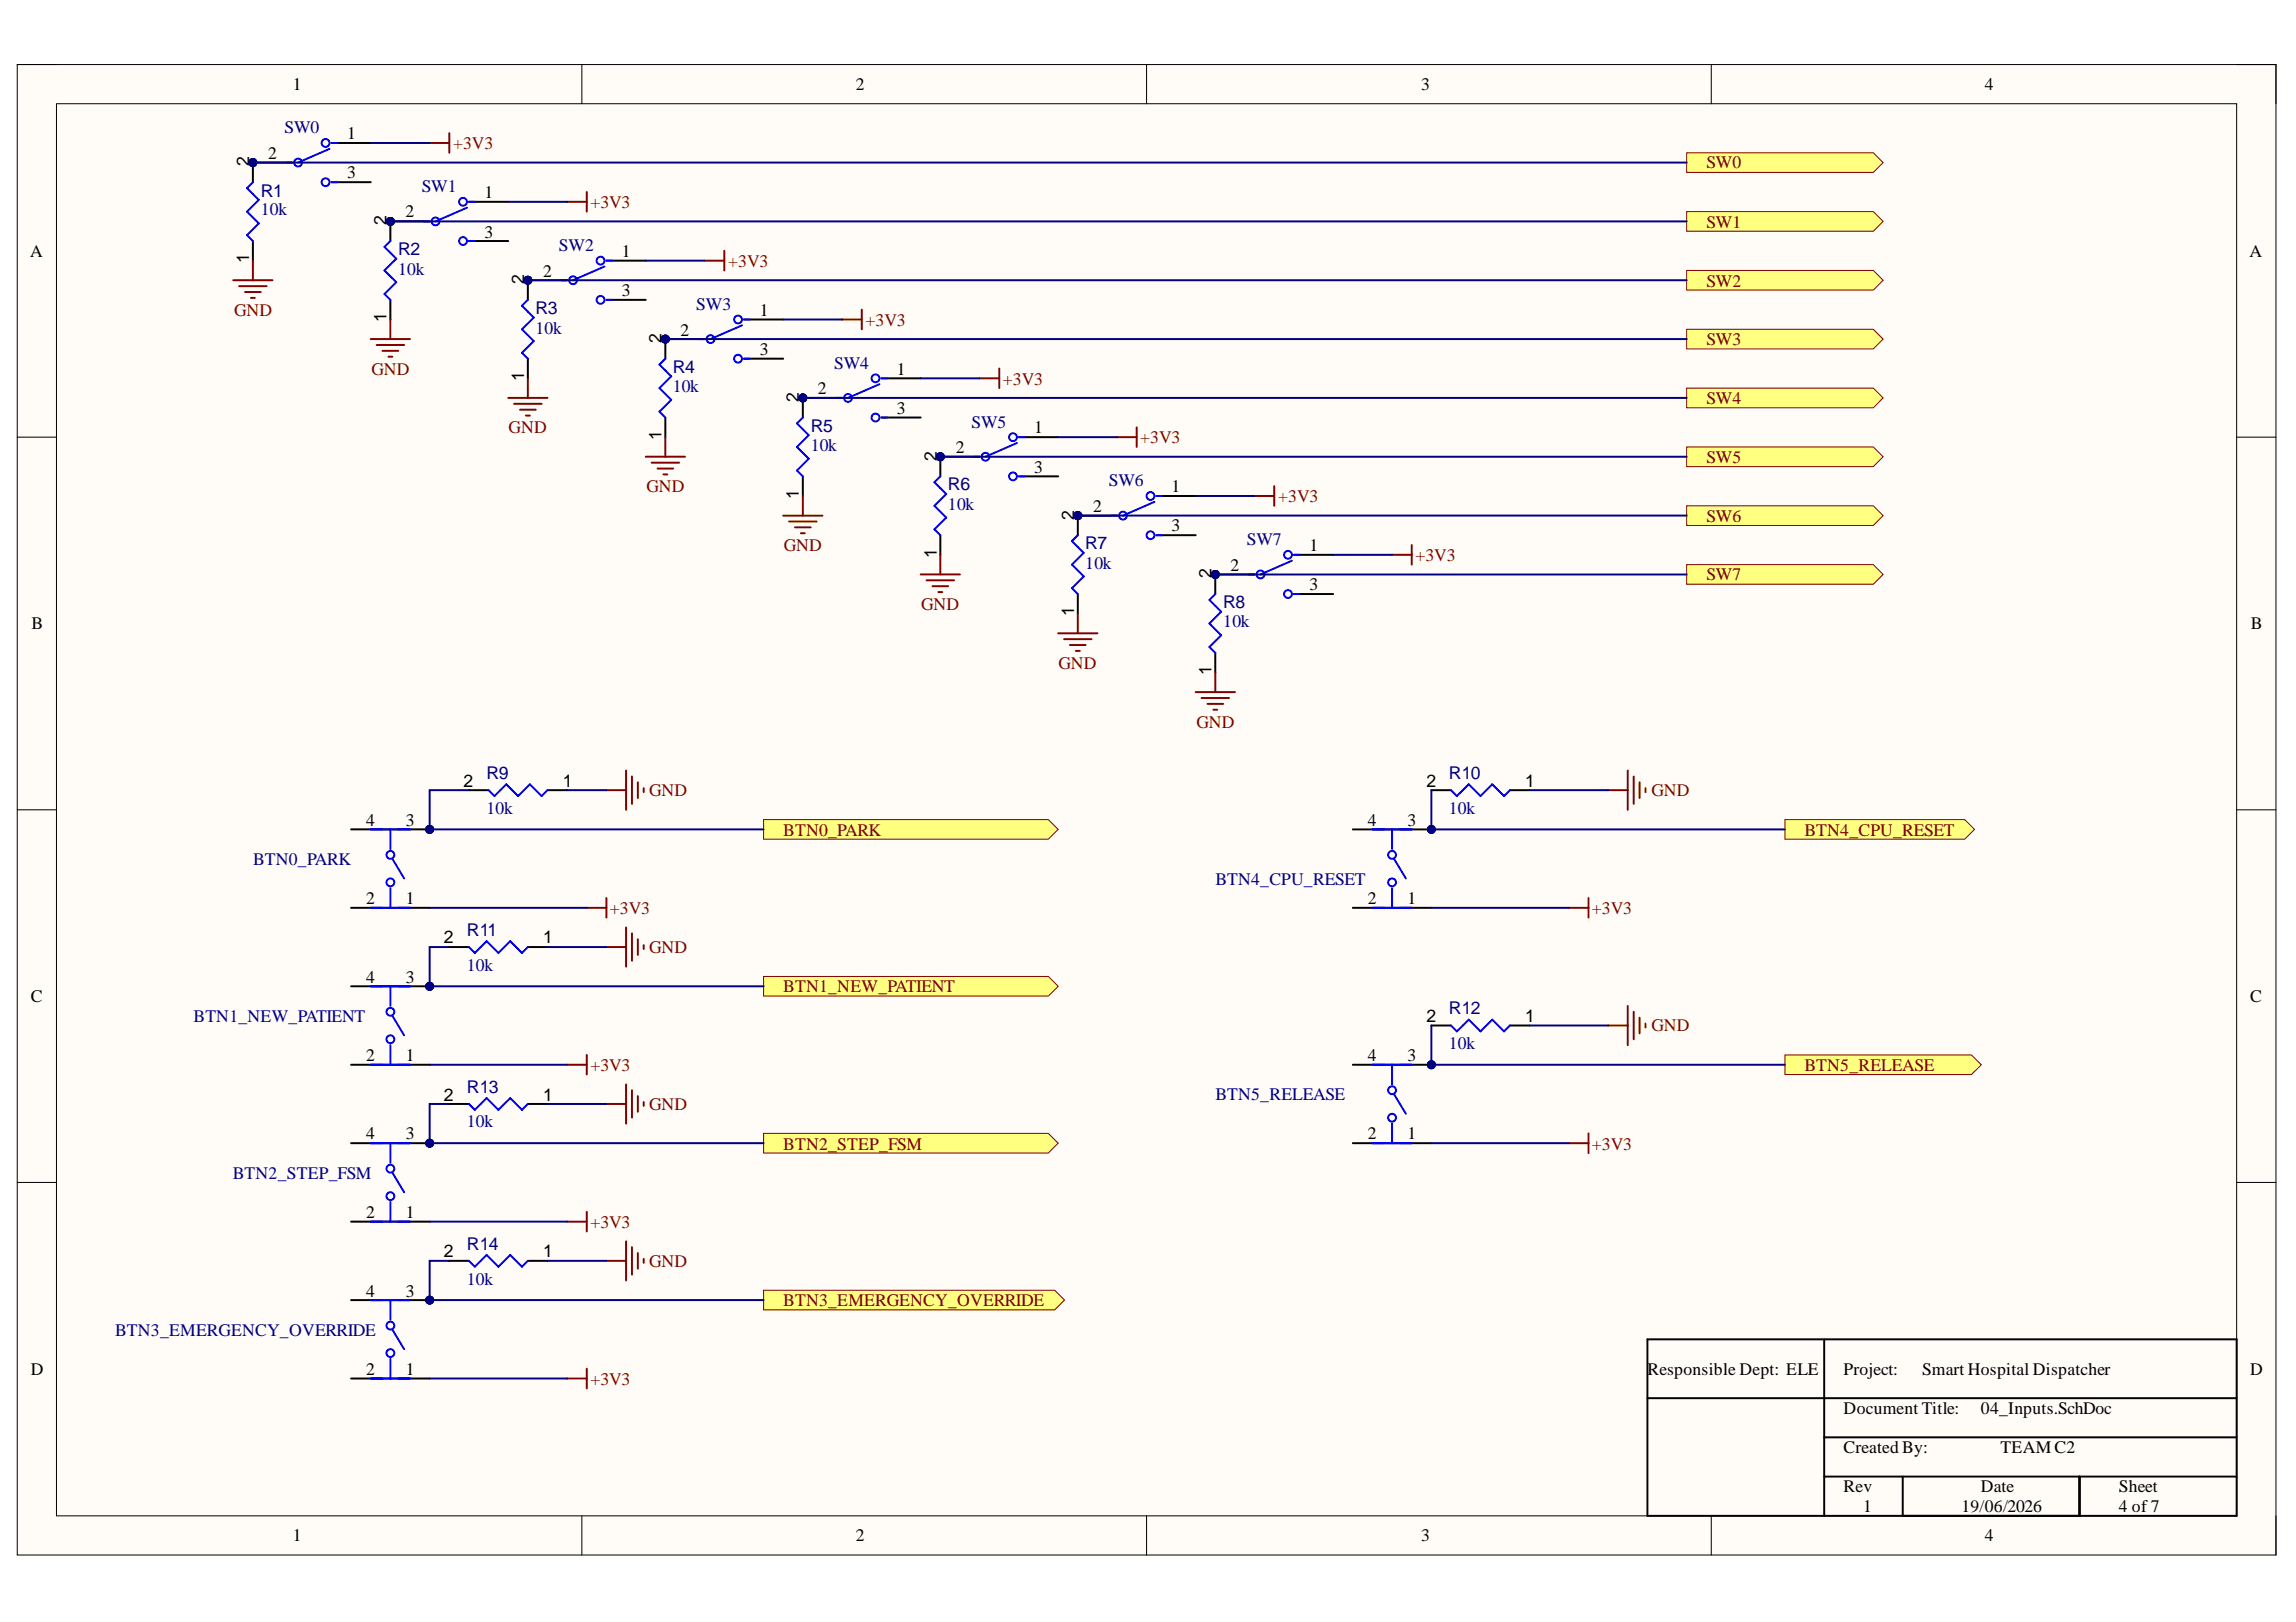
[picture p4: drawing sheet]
<svg xmlns="http://www.w3.org/2000/svg" width="297mm" height="210mm" viewBox="0 0 297 210" stroke-linecap="round" stroke-linejoin="round" font-family="sans-serif">
<defs><g id="words">
<g font-size="2.3">
<text x="37.9" y="11.7">1</text>
<text x="110.7" y="11.7">2</text>
<text x="183.9" y="11.7">3</text>
<text x="256.8" y="11.7">4</text>
<text x="44.9" y="18">1</text>
<text x="32.2" y="21.5" transform="rotate(-90 32.2 21.5)">2</text>
<text x="34.7" y="20.5">2</text>
<text x="44.9" y="23.1">3</text>
<text x="50" y="29.1" transform="rotate(-90 50 29.1)">2</text>
<text x="52.4" y="28.1">2</text>
<text x="62.7" y="25.6">1</text>
<text x="3.9" y="33.3">A</text>
<text x="32.2" y="34" transform="rotate(-90 32.2 34)">1</text>
<text x="62.7" y="30.8">3</text>
<text x="70.3" y="35.8">2</text>
<text x="80.4" y="33.3">1</text>
<text x="291" y="33.3">A</text>
<text x="50" y="41.7" transform="rotate(-90 50 41.7)">1</text>
<text x="67.8" y="36.8" transform="rotate(-90 67.8 36.8)">2</text>
<text x="80.4" y="38.4">3</text>
<text x="98.3" y="40.9">1</text>
<text x="85.6" y="44.4" transform="rotate(-90 85.6 44.4)">2</text>
<text x="88" y="43.4">2</text>
<text x="98.3" y="46">3</text>
<text x="67.8" y="49.3" transform="rotate(-90 67.8 49.3)">1</text>
<text x="103.4" y="52" transform="rotate(-90 103.4 52)">2</text>
<text x="105.8" y="51">2</text>
<text x="116" y="48.5">1</text>
<text x="116" y="53.6">3</text>
<text x="85.6" y="56.9" transform="rotate(-90 85.6 56.9)">1</text>
<text x="121.2" y="59.6" transform="rotate(-90 121.2 59.6)">2</text>
<text x="123.7" y="58.6">2</text>
<text x="133.8" y="56.1">1</text>
<text x="103.4" y="64.5" transform="rotate(-90 103.4 64.5)">1</text>
<text x="133.8" y="61.2">3</text>
<text x="151.6" y="63.7">1</text>
<text x="139" y="67.2" transform="rotate(-90 139 67.2)">2</text>
<text x="141.4" y="66.2">2</text>
<text x="151.6" y="68.8">3</text>
<text x="169.4" y="71.3">1</text>
<text x="121.2" y="72.1" transform="rotate(-90 121.2 72.1)">1</text>
<text x="156.7" y="74.9" transform="rotate(-90 156.7 74.9)">2</text>
<text x="159.2" y="73.8">2</text>
<text x="169.4" y="76.4">3</text>
<text x="4.1" y="81.4">B</text>
<text x="139" y="79.8" transform="rotate(-90 139 79.8)">1</text>
<text x="291.2" y="81.4">B</text>
<text x="156.7" y="87.4" transform="rotate(-90 156.7 87.4)">1</text>
<text x="60" y="101.8">2</text>
<text x="72.8" y="101.8">1</text>
<text x="184.6" y="101.8">2</text>
<text x="197.3" y="101.8">1</text>
<text x="47.4" y="106.9">4</text>
<text x="52.5" y="106.9">3</text>
<text x="176.9" y="106.9">4</text>
<text x="182.1" y="106.9">3</text>
<text x="47.4" y="117">2</text>
<text x="52.5" y="117">1</text>
<text x="176.9" y="117">2</text>
<text x="182.1" y="117">1</text>
<text x="57.4" y="122.1">2</text>
<text x="70.3" y="122.1">1</text>
<text x="4" y="129.7">C</text>
<text x="47.4" y="127.1">4</text>
<text x="52.5" y="127.1">3</text>
<text x="291.1" y="129.7">C</text>
<text x="47.4" y="137.3">2</text>
<text x="52.5" y="137.3">1</text>
<text x="176.9" y="137.3">4</text>
<text x="182.1" y="137.3">3</text>
<text x="184.6" y="132.2">2</text>
<text x="197.3" y="132.2">1</text>
<text x="57.4" y="142.4">2</text>
<text x="70.3" y="142.4">1</text>
<text x="47.4" y="147.4">4</text>
<text x="52.5" y="147.4">3</text>
<text x="176.9" y="147.4">2</text>
<text x="182.1" y="147.4">1</text>
<text x="47.4" y="157.6">2</text>
<text x="52.5" y="157.6">1</text>
<text x="47.4" y="167.8">4</text>
<text x="52.5" y="167.8">3</text>
<text x="57.4" y="162.7">2</text>
<text x="70.3" y="162.7">1</text>
<text x="4" y="177.9">D</text>
<text x="47.4" y="177.9">2</text>
<text x="52.5" y="177.9">1</text>
<text x="213.1" y="177.9">Responsible Dept: ELE</text>
<text x="238.5" y="177.9">Project:</text>
<text x="248.7" y="177.9">Smart Hospital Dispatcher</text>
<text x="291.1" y="177.9">D</text>
<text x="238.5" y="183">Document Title:</text>
<text x="256.3" y="183">04_Inputs.SchDoc</text>
<text x="238.5" y="188.1">Created By:</text>
<text x="258.8" y="188.1">TEAM C2</text>
<text x="238.5" y="193.1">Rev</text>
<text x="241.1" y="195.7">1</text>
<text x="253.7" y="195.7">19/06/2026</text>
<text x="256.3" y="193.1">Date</text>
<text x="274.1" y="193.1">Sheet</text>
<text x="274.1" y="195.7">4 of 7</text>
<text x="37.9" y="199.5">1</text>
<text x="110.7" y="199.5">2</text>
<text x="183.9" y="199.5">3</text>
<text x="256.8" y="199.5">4</text>
</g>
<g font-size="2.3" fill="#000080">
<text x="36.8" y="17.2">SW0</text>
<text x="33.7" y="27.9">10k</text>
<text x="33.7" y="25.4">R1</text>
<text x="54.6" y="24.8">SW1</text>
<text x="51.5" y="35.6">10k</text>
<text x="51.5" y="33">R2</text>
<text x="72.3" y="32.5">SW2</text>
<text x="69.3" y="40.6">R3</text>
<text x="90.1" y="40.1">SW3</text>
<text x="69.3" y="43.2">10k</text>
<text x="107.9" y="47.7">SW4</text>
<text x="87" y="50.8">10k</text>
<text x="87" y="48.2">R4</text>
<text x="104.9" y="58.4">10k</text>
<text x="104.9" y="55.8">R5</text>
<text x="125.7" y="55.3">SW5</text>
<text x="122.6" y="66">10k</text>
<text x="122.6" y="63.4">R6</text>
<text x="143.4" y="62.9">SW6</text>
<text x="140.4" y="71.1">R7</text>
<text x="161.3" y="70.5">SW7</text>
<text x="140.4" y="73.6">10k</text>
<text x="158.3" y="81.2">10k</text>
<text x="158.3" y="78.7">R8</text>
<text x="62.9" y="100.8">R9</text>
<text x="187.4" y="100.8">R10</text>
<text x="62.9" y="105.3">10k</text>
<text x="187.4" y="105.3">10k</text>
<text x="32.7" y="111.9">BTN0_PARK</text>
<text x="157.2" y="114.5">BTN4_CPU_RESET</text>
<text x="60.4" y="125.6">10k</text>
<text x="60.4" y="121.1">R11</text>
<text x="187.4" y="131.2">R12</text>
<text x="25" y="132.2">BTN1_NEW_PATIENT</text>
<text x="187.4" y="135.8">10k</text>
<text x="60.4" y="141.4">R13</text>
<text x="157.2" y="142.4">BTN5_RELEASE</text>
<text x="60.4" y="145.9">10k</text>
<text x="30.1" y="152.6">BTN2_STEP_FSM</text>
<text x="60.4" y="161.7">R14</text>
<text x="60.4" y="166.3">10k</text>
<text x="14.9" y="172.9">BTN3_EMERGENCY_OVERRIDE</text>
</g>
<g font-size="2.3" fill="#800000">
<text x="58.6" y="19.3">+3V3</text>
<text x="220.8" y="21.8">SW0</text>
<text x="76.4" y="26.9">+3V3</text>
<text x="220.8" y="29.5">SW1</text>
<text x="94.2" y="34.6">+3V3</text>
<text x="30.3" y="40.9">GND</text>
<text x="220.8" y="37.1">SW2</text>
<text x="112" y="42.2">+3V3</text>
<text x="220.8" y="44.7">SW3</text>
<text x="48" y="48.5">GND</text>
<text x="129.7" y="49.8">+3V3</text>
<text x="220.8" y="52.3">SW4</text>
<text x="65.8" y="56.1">GND</text>
<text x="147.5" y="57.4">+3V3</text>
<text x="220.8" y="59.9">SW5</text>
<text x="83.7" y="63.7">GND</text>
<text x="165.4" y="65">+3V3</text>
<text x="101.4" y="71.3">GND</text>
<text x="220.8" y="67.5">SW6</text>
<text x="183.1" y="72.6">+3V3</text>
<text x="220.8" y="75.1">SW7</text>
<text x="119.2" y="78.9">GND</text>
<text x="136.9" y="86.5">GND</text>
<text x="154.8" y="94.2">GND</text>
<text x="84" y="103.1">GND</text>
<text x="213.7" y="103.1">GND</text>
<text x="101.3" y="108.1">BTN0_PARK</text>
<text x="233.4" y="108.1">BTN4_CPU_RESET</text>
<text x="78.9" y="118.3">+3V3</text>
<text x="206" y="118.3">+3V3</text>
<text x="84" y="123.3">GND</text>
<text x="101.3" y="128.4">BTN1_NEW_PATIENT</text>
<text x="213.7" y="133.5">GND</text>
<text x="76.4" y="138.6">+3V3</text>
<text x="84" y="143.6">GND</text>
<text x="233.4" y="138.6">BTN5_RELEASE</text>
<text x="101.3" y="148.8">BTN2_STEP_FSM</text>
<text x="206" y="148.8">+3V3</text>
<text x="76.4" y="158.9">+3V3</text>
<text x="84" y="164">GND</text>
<text x="101.3" y="169">BTN3_EMERGENCY_OVERRIDE</text>
<text x="76.4" y="179.2">+3V3</text>
</g>
</g></defs>
<path d="M2.2 8.4h292.2v192.8h-292.2z" fill-rule="evenodd" fill="#fffcf8"/>
<path d="M2.2 8.4h292.2v192.8h-292.2z" fill="none" stroke="#000" stroke-width=".13"/>
<path d="M7.3 13.4h282.1v182.8h-282.1z" fill-rule="evenodd" fill="#fffcf8"/>
<g fill="none" stroke="#000" stroke-width=".13">
<path d="M2.2 8.3h5.1M7.3 13.4h282.1v182.8h-282.1zM75.3 8.3v5.1M148.3 8.3v5.1M221.4 8.4v5M289.4 8.4h5v5M2.2 56.6h5.1M289.4 56.6h5M2.2 104.8h5.1M289.4 104.8h5M2.2 153h5.1M289.4 153h5"/>
<path d="M75.3 196.2v5M148.3 196.2v5M221.4 196.2v5M294.4 196.2v5"/>
</g>
<path d="M218.2 19.8h24.2l1.2 1.2-1.2 1.3h-24.2z" fill-rule="evenodd" fill="#ffff80"/>
<path d="M218.2 19.8h24.2l1.2 1.2-1.2 1.3h-24.2z" fill="none" stroke="#800000" stroke-width=".13"/>
<path d="M218.2 27.4h24.2l1.2 1.3-1.2 1.2h-24.2z" fill-rule="evenodd" fill="#ffff80"/>
<path d="M218.2 27.4h24.2l1.2 1.3-1.2 1.2h-24.2z" fill="none" stroke="#800000" stroke-width=".13"/>
<path d="M218.2 35h24.2l1.2 1.3-1.2 1.2h-24.2z" fill-rule="evenodd" fill="#ffff80"/>
<path d="M218.2 35h24.2l1.2 1.3-1.2 1.2h-24.2z" fill="none" stroke="#800000" stroke-width=".13"/>
<path d="M218.2 42.6h24.2l1.2 1.3-1.2 1.3h-24.2z" fill-rule="evenodd" fill="#ffff80"/>
<path d="M218.2 42.6h24.2l1.2 1.3-1.2 1.3h-24.2z" fill="none" stroke="#800000" stroke-width=".13"/>
<path d="M218.2 50.2h24.2l1.2 1.3-1.2 1.3h-24.2z" fill-rule="evenodd" fill="#ffff80"/>
<path d="M218.2 50.2h24.2l1.2 1.3-1.2 1.3h-24.2z" fill="none" stroke="#800000" stroke-width=".13"/>
<path d="M218.2 57.8h24.2l1.2 1.3-1.2 1.3h-24.2z" fill-rule="evenodd" fill="#ffff80"/>
<path d="M218.2 57.8h24.2l1.2 1.3-1.2 1.3h-24.2z" fill="none" stroke="#800000" stroke-width=".13"/>
<path d="M218.2 65.5h24.2l1.2 1.2-1.2 1.3h-24.2z" fill-rule="evenodd" fill="#ffff80"/>
<path d="M218.2 65.5h24.2l1.2 1.2-1.2 1.3h-24.2z" fill="none" stroke="#800000" stroke-width=".13"/>
<path d="M218.2 73.1h24.2l1.2 1.2-1.2 1.3h-24.2z" fill-rule="evenodd" fill="#ffff80"/>
<path d="M218.2 73.1h24.2l1.2 1.2-1.2 1.3h-24.2z" fill="none" stroke="#800000" stroke-width=".13"/>
<path d="M98.8 106.1h36.8l1.3 1.2-1.3 1.3h-36.8z" fill-rule="evenodd" fill="#ffff80"/>
<path d="M98.8 106.1h36.8l1.3 1.2-1.3 1.3h-36.8z" fill="none" stroke="#800000" stroke-width=".13"/>
<path d="M98.8 126.4h36.8l1.3 1.2-1.3 1.3h-36.8z" fill-rule="evenodd" fill="#ffff80"/>
<path d="M98.8 126.4h36.8l1.3 1.2-1.3 1.3h-36.8z" fill="none" stroke="#800000" stroke-width=".13"/>
<path d="M98.8 146.7h36.8l1.3 1.2-1.3 1.3h-36.8z" fill-rule="evenodd" fill="#ffff80"/>
<path d="M98.8 146.7h36.8l1.3 1.2-1.3 1.3h-36.8z" fill="none" stroke="#800000" stroke-width=".13"/>
<path d="M98.8 167h37.7l1.2 1.2-1.2 1.3h-37.7z" fill-rule="evenodd" fill="#ffff80"/>
<path d="M98.8 167h37.7l1.2 1.2-1.2 1.3h-37.7z" fill="none" stroke="#800000" stroke-width=".13"/>
<circle cx="32.7" cy="21" r=".51" fill="#000080"/>
<circle cx="32.7" cy="21" r=".51" fill="none" stroke="#000080" stroke-width=".13"/>
<path d="M32.7 21h5.1" fill="none" stroke="#000" stroke-width=".25"/>
<circle cx="32.7" cy="21" r=".51" fill="#000080"/>
<circle cx="32.7" cy="21" r=".51" fill="none" stroke="#000080" stroke-width=".13"/>
<path d="M42.9 18.5h5.1M42.9 23.6h5.1" fill="none" stroke="#000" stroke-width=".25"/>
<g fill="none" stroke="#00f" stroke-width=".25">
<path d="M42.6 19.3l-4 1.7M42.9 18.5h.7M37 21h.8M42.9 23.6h.7"/>
<circle cx="42.1" cy="18.5" r=".51"/>
<circle cx="38.6" cy="21" r=".51"/>
<circle cx="42.1" cy="23.6" r=".51"/>
</g>
<circle cx="32.7" cy="21" r=".51" fill="#000080"/>
<circle cx="32.7" cy="21" r=".51" fill="none" stroke="#000080" stroke-width=".13"/>
<path d="M32.7 21v2.6" fill="none" stroke="#000" stroke-width=".25"/>
<circle cx="32.7" cy="21" r=".51" fill="#000080"/>
<circle cx="32.7" cy="21" r=".51" fill="none" stroke="#000080" stroke-width=".13"/>
<path d="M32.7 31.2v2.5" fill="none" stroke="#000" stroke-width=".25"/>
<path d="M32.7 23.6l-.7 .7 1.5 1.6-1.5 1.5 1.5 1.5-1.5 1.5 .7 .8" fill="none" stroke="#00f" stroke-width=".25"/>
<path d="M55.6 18.5h2.5M58.1 17.2v2.6M30.2 36.3h5.1M30.9 37h3.6M31.7 37.8h2M32.5 38.6h.5M32.7 33.7v2.6" fill="none" stroke="#800000" stroke-width=".25"/>
<circle cx="50.5" cy="28.7" r=".51" fill="#000080"/>
<circle cx="50.5" cy="28.7" r=".51" fill="none" stroke="#000080" stroke-width=".13"/>
<path d="M50.5 28.7h5.1" fill="none" stroke="#000" stroke-width=".25"/>
<circle cx="50.5" cy="28.7" r=".51" fill="#000080"/>
<circle cx="50.5" cy="28.7" r=".51" fill="none" stroke="#000080" stroke-width=".13"/>
<path d="M60.7 26.1h5.1M60.7 31.2h5.1" fill="none" stroke="#000" stroke-width=".25"/>
<g fill="none" stroke="#00f" stroke-width=".25">
<path d="M54.8 28.7h.8M60.4 26.9l-4.1 1.8M60.7 26.1h.7M60.7 31.2h.7"/>
<circle cx="56.3" cy="28.7" r=".51"/>
<circle cx="59.9" cy="31.2" r=".51"/>
<circle cx="59.9" cy="26.1" r=".51"/>
</g>
<circle cx="50.5" cy="28.7" r=".51" fill="#000080"/>
<circle cx="50.5" cy="28.7" r=".51" fill="none" stroke="#000080" stroke-width=".13"/>
<path d="M50.5 28.7v2.5" fill="none" stroke="#000" stroke-width=".25"/>
<circle cx="50.5" cy="28.7" r=".51" fill="#000080"/>
<circle cx="50.5" cy="28.7" r=".51" fill="none" stroke="#000080" stroke-width=".13"/>
<path d="M50.5 38.8v2.5" fill="none" stroke="#000" stroke-width=".25"/>
<path d="M50.5 31.2l-.8 .8 1.6 1.5-1.6 1.5 1.6 1.5-1.6 1.5 .8 .8" fill="none" stroke="#00f" stroke-width=".25"/>
<path d="M73.4 26.1h2.5M75.9 24.8v2.6" fill="none" stroke="#800000" stroke-width=".25"/>
<circle cx="68.3" cy="36.3" r=".51" fill="#000080"/>
<circle cx="68.3" cy="36.3" r=".51" fill="none" stroke="#000080" stroke-width=".13"/>
<path d="M68.3 36.3h5.1" fill="none" stroke="#000" stroke-width=".25"/>
<circle cx="68.3" cy="36.3" r=".51" fill="#000080"/>
<circle cx="68.3" cy="36.3" r=".51" fill="none" stroke="#000080" stroke-width=".13"/>
<path d="M78.5 33.7h5M78.5 38.8h5" fill="none" stroke="#000" stroke-width=".25"/>
<g fill="none" stroke="#00f" stroke-width=".25">
<path d="M72.6 36.3h.8M78.2 34.5l-4.1 1.8M78.5 33.7h.7M78.5 38.8h.7"/>
<circle cx="74.1" cy="36.3" r=".51"/>
<circle cx="77.7" cy="33.7" r=".51"/>
<circle cx="77.7" cy="38.8" r=".51"/>
</g>
<circle cx="68.3" cy="36.3" r=".51" fill="#000080"/>
<circle cx="68.3" cy="36.3" r=".51" fill="none" stroke="#000080" stroke-width=".13"/>
<path d="M68.3 36.3v2.5" fill="none" stroke="#000" stroke-width=".25"/>
<circle cx="68.3" cy="36.3" r=".51" fill="#000080"/>
<circle cx="68.3" cy="36.3" r=".51" fill="none" stroke="#000080" stroke-width=".13"/>
<path d="M68.3 46.4v2.6" fill="none" stroke="#000" stroke-width=".25"/>
<path d="M68.3 38.8l-.8 .8 1.6 1.5-1.6 1.5 1.6 1.5-1.6 1.6 .8 .7" fill="none" stroke="#00f" stroke-width=".25"/>
<path d="M91.2 33.7h2.5M93.7 32.5v2.5" fill="none" stroke="#800000" stroke-width=".25"/>
<circle cx="86.1" cy="43.9" r=".51" fill="#000080"/>
<circle cx="86.1" cy="43.9" r=".51" fill="none" stroke="#000080" stroke-width=".13"/>
<path d="M86.1 43.9h5.1" fill="none" stroke="#000" stroke-width=".25"/>
<circle cx="86.1" cy="43.9" r=".51" fill="#000080"/>
<circle cx="86.1" cy="43.9" r=".51" fill="none" stroke="#000080" stroke-width=".13"/>
<path d="M96.2 41.3h5.1M96.2 46.4h5.1" fill="none" stroke="#000" stroke-width=".25"/>
<g fill="none" stroke="#00f" stroke-width=".25">
<path d="M90.4 43.9h.8M96 42.1l-4.1 1.8M96.2 41.3h.8M96.2 46.4h.8"/>
<circle cx="91.9" cy="43.9" r=".51"/>
<circle cx="95.5" cy="41.3" r=".51"/>
<circle cx="95.5" cy="46.4" r=".51"/>
</g>
<circle cx="86.1" cy="43.9" r=".51" fill="#000080"/>
<circle cx="86.1" cy="43.9" r=".51" fill="none" stroke="#000080" stroke-width=".13"/>
<path d="M86.1 43.9v2.5" fill="none" stroke="#000" stroke-width=".25"/>
<circle cx="86.1" cy="43.9" r=".51" fill="#000080"/>
<circle cx="86.1" cy="43.9" r=".51" fill="none" stroke="#000080" stroke-width=".13"/>
<path d="M86.1 54v2.6" fill="none" stroke="#000" stroke-width=".25"/>
<path d="M86.1 46.4l-.8 .8 1.5 1.5-1.5 1.5 1.5 1.6-1.5 1.5 .8 .7" fill="none" stroke="#00f" stroke-width=".25"/>
<path d="M108.9 41.3h2.6M111.5 40.1v2.5" fill="none" stroke="#800000" stroke-width=".25"/>
<circle cx="103.9" cy="51.5" r=".51" fill="#000080"/>
<circle cx="103.9" cy="51.5" r=".51" fill="none" stroke="#000080" stroke-width=".13"/>
<path d="M103.9 51.5h5" fill="none" stroke="#000" stroke-width=".25"/>
<circle cx="103.9" cy="51.5" r=".51" fill="#000080"/>
<circle cx="103.9" cy="51.5" r=".51" fill="none" stroke="#000080" stroke-width=".13"/>
<path d="M114 49h5.1M114 54h5.1" fill="none" stroke="#000" stroke-width=".25"/>
<g fill="none" stroke="#00f" stroke-width=".25">
<path d="M108.2 51.5h.7M113.8 49.7l-4.1 1.8M114 49h.8M114 54h.8"/>
<circle cx="109.7" cy="51.5" r=".51"/>
<circle cx="113.3" cy="54" r=".51"/>
<circle cx="113.3" cy="49" r=".51"/>
</g>
<circle cx="103.9" cy="51.5" r=".51" fill="#000080"/>
<circle cx="103.9" cy="51.5" r=".51" fill="none" stroke="#000080" stroke-width=".13"/>
<path d="M103.9 51.5v2.5" fill="none" stroke="#000" stroke-width=".25"/>
<circle cx="103.9" cy="51.5" r=".51" fill="#000080"/>
<circle cx="103.9" cy="51.5" r=".51" fill="none" stroke="#000080" stroke-width=".13"/>
<path d="M103.9 61.6v2.6" fill="none" stroke="#000" stroke-width=".25"/>
<path d="M103.9 54l-.8 .8 1.5 1.5-1.5 1.5 1.5 1.6-1.5 1.5 .8 .7" fill="none" stroke="#00f" stroke-width=".25"/>
<path d="M126.7 49h2.6M129.3 47.7v2.5" fill="none" stroke="#800000" stroke-width=".25"/>
<circle cx="121.7" cy="59.1" r=".51" fill="#000080"/>
<circle cx="121.7" cy="59.1" r=".51" fill="none" stroke="#000080" stroke-width=".13"/>
<path d="M121.7 59.1h5" fill="none" stroke="#000" stroke-width=".25"/>
<circle cx="121.7" cy="59.1" r=".51" fill="#000080"/>
<circle cx="121.7" cy="59.1" r=".51" fill="none" stroke="#000080" stroke-width=".13"/>
<path d="M131.8 56.6h5.1M131.8 61.6h5.1" fill="none" stroke="#000" stroke-width=".25"/>
<g fill="none" stroke="#00f" stroke-width=".25">
<path d="M126 59.1h.7M131.6 57.3l-4.1 1.8M131.8 56.6h.8M131.8 61.6h.8"/>
<circle cx="127.5" cy="59.1" r=".51"/>
<circle cx="131.1" cy="56.6" r=".51"/>
<circle cx="131.1" cy="61.6" r=".51"/>
</g>
<circle cx="121.7" cy="59.1" r=".51" fill="#000080"/>
<circle cx="121.7" cy="59.1" r=".51" fill="none" stroke="#000080" stroke-width=".13"/>
<path d="M121.7 59.1v2.5" fill="none" stroke="#000" stroke-width=".25"/>
<circle cx="121.7" cy="59.1" r=".51" fill="#000080"/>
<circle cx="121.7" cy="59.1" r=".51" fill="none" stroke="#000080" stroke-width=".13"/>
<path d="M121.7 69.3v2.5" fill="none" stroke="#000" stroke-width=".25"/>
<path d="M121.7 61.6l-.8 .8 1.5 1.5-1.5 1.6 1.5 1.5-1.5 1.5 .8 .8" fill="none" stroke="#00f" stroke-width=".25"/>
<path d="M144.5 56.6h2.6M147.1 55.3v2.5" fill="none" stroke="#800000" stroke-width=".25"/>
<circle cx="139.4" cy="66.7" r=".51" fill="#000080"/>
<circle cx="139.4" cy="66.7" r=".51" fill="none" stroke="#000080" stroke-width=".13"/>
<path d="M139.4 66.7h5.1" fill="none" stroke="#000" stroke-width=".25"/>
<circle cx="139.4" cy="66.7" r=".51" fill="#000080"/>
<circle cx="139.4" cy="66.7" r=".51" fill="none" stroke="#000080" stroke-width=".13"/>
<path d="M149.6 64.2h5.1M149.6 69.3h5.1" fill="none" stroke="#000" stroke-width=".25"/>
<g fill="none" stroke="#00f" stroke-width=".25">
<path d="M143.8 66.7h.7M149.3 64.9l-4 1.8M149.6 64.2h.8M149.6 69.3h.8"/>
<circle cx="145.3" cy="66.7" r=".51"/>
<circle cx="148.8" cy="69.3" r=".51"/>
<circle cx="148.8" cy="64.2" r=".51"/>
</g>
<circle cx="139.4" cy="66.7" r=".51" fill="#000080"/>
<circle cx="139.4" cy="66.7" r=".51" fill="none" stroke="#000080" stroke-width=".13"/>
<path d="M139.4 66.7v2.6" fill="none" stroke="#000" stroke-width=".25"/>
<circle cx="139.4" cy="66.7" r=".51" fill="#000080"/>
<circle cx="139.4" cy="66.7" r=".51" fill="none" stroke="#000080" stroke-width=".13"/>
<path d="M139.4 76.9v2.5" fill="none" stroke="#000" stroke-width=".25"/>
<path d="M139.4 69.3l-.7 .7 1.5 1.5-1.5 1.6 1.5 1.5-1.5 1.5 .7 .8" fill="none" stroke="#00f" stroke-width=".25"/>
<path d="M162.3 64.2h2.5M164.8 62.9v2.6" fill="none" stroke="#800000" stroke-width=".25"/>
<circle cx="157.2" cy="74.3" r=".51" fill="#000080"/>
<circle cx="157.2" cy="74.3" r=".51" fill="none" stroke="#000080" stroke-width=".13"/>
<path d="M157.2 74.3h5.1" fill="none" stroke="#000" stroke-width=".25"/>
<circle cx="157.2" cy="74.3" r=".51" fill="#000080"/>
<circle cx="157.2" cy="74.3" r=".51" fill="none" stroke="#000080" stroke-width=".13"/>
<path d="M167.4 71.8h5.1M167.4 76.9h5.1" fill="none" stroke="#000" stroke-width=".25"/>
<g fill="none" stroke="#00f" stroke-width=".25">
<path d="M161.5 74.3h.8M167.1 72.6l-4 1.7M167.4 71.8h.8M167.4 76.9h.8"/>
<circle cx="163.1" cy="74.3" r=".51"/>
<circle cx="166.6" cy="71.8" r=".51"/>
<circle cx="166.6" cy="76.9" r=".51"/>
</g>
<circle cx="157.2" cy="74.3" r=".51" fill="#000080"/>
<circle cx="157.2" cy="74.3" r=".51" fill="none" stroke="#000080" stroke-width=".13"/>
<path d="M157.2 74.3v2.6" fill="none" stroke="#000" stroke-width=".25"/>
<circle cx="157.2" cy="74.3" r=".51" fill="#000080"/>
<circle cx="157.2" cy="74.3" r=".51" fill="none" stroke="#000080" stroke-width=".13"/>
<path d="M157.2 84.5v2.5" fill="none" stroke="#000" stroke-width=".25"/>
<path d="M157.2 76.9l-.7 .7 1.5 1.6-1.5 1.5 1.5 1.5-1.5 1.5 .7 .8" fill="none" stroke="#00f" stroke-width=".25"/>
<g fill="none" stroke="#800000" stroke-width=".25">
<path d="M48 43.9h5M48.7 44.6h3.6M49.5 45.4h2M50.3 46.2h.5M50.5 41.3v2.6M65.8 51.5h5M66.5 52.3h3.6M67.3 53h2M68 53.8h.5M68.3 49v2.5M83.5 59.1h5.1M84.3 59.9h3.6"/>
<path d="M86.1 56.6v2.5M85.1 60.6h2M85.8 61.4h.5M101.3 66.7h5.1M102.1 67.5h3.5M102.9 68.2h2M103.6 69h.5M103.9 64.2v2.5M119.1 74.3h5.1M119.9 75.1h3.5M120.6 75.9h2.1M121.4 76.6h.5"/>
<path d="M121.7 71.8v2.5M139.4 79.4v2.6M180.1 71.8h2.5M182.6 70.5v2.6M136.9 82h5.1M137.7 82.7h3.5M138.4 83.5h2.1M139.2 84.2h.5M154.7 89.6h5.1M155.4 90.3h3.6M156.2 91.1h2M157 91.8h.5"/>
<path d="M157.2 87v2.6"/>
</g>
<circle cx="55.6" cy="107.3" r=".51" fill="#000080"/>
<circle cx="55.6" cy="107.3" r=".51" fill="none" stroke="#000080" stroke-width=".13"/>
<path d="M50.5 107.3h5.1" fill="none" stroke="#000" stroke-width=".25"/>
<circle cx="55.6" cy="107.3" r=".51" fill="#000080"/>
<circle cx="55.6" cy="107.3" r=".51" fill="none" stroke="#000080" stroke-width=".13"/>
<path d="M45.4 107.3h5.1M45.4 117.5h10.2M60.7 102.3h2.5M70.8 102.3h2.6" fill="none" stroke="#000" stroke-width=".25"/>
<g fill="none" stroke="#00f" stroke-width=".25">
<path d="M48 107.3h5M48 117.5h5M50.5 107.3v2.6M50.5 114.9v2.6M50.8 111.1l1.5 2.6M63.2 102.3l.8 .7 1.5-1.5 1.5 1.5 1.5-1.5 1.6 1.5 .7-.7"/>
<circle cx="50.5" cy="110.6" r=".51"/>
<circle cx="50.5" cy="114.2" r=".51"/>
</g>
<path d="M81 99.7v5.1M75.9 117.5h2.6M78.5 102.3h2.5M78.5 116.2v2.6M81.8 100.5v3.5M82.5 101.2v2.1M83.3 102v.5" fill="none" stroke="#800000" stroke-width=".25"/>
<circle cx="55.6" cy="127.6" r=".51" fill="#000080"/>
<circle cx="55.6" cy="127.6" r=".51" fill="none" stroke="#000080" stroke-width=".13"/>
<path d="M50.5 127.6h5.1" fill="none" stroke="#000" stroke-width=".25"/>
<circle cx="55.6" cy="127.6" r=".51" fill="#000080"/>
<circle cx="55.6" cy="127.6" r=".51" fill="none" stroke="#000080" stroke-width=".13"/>
<path d="M45.4 127.6h5.1M45.4 137.8h10.2M58.1 122.6h2.6M68.3 122.6h2.5" fill="none" stroke="#000" stroke-width=".25"/>
<g fill="none" stroke="#00f" stroke-width=".25">
<path d="M48 127.6h5M48 137.8h5M50.5 127.6v2.6M50.5 135.3v2.5M50.8 131.4l1.5 2.6M60.7 122.6l.7 .7 1.6-1.5 1.5 1.5 1.5-1.5 1.5 1.5 .8-.7"/>
<circle cx="50.5" cy="130.9" r=".51"/>
<circle cx="50.5" cy="134.5" r=".51"/>
</g>
<path d="M73.4 137.8h2.5M75.9 136.5v2.6M78.5 122.6h2.5M81 120v5.1M81.8 120.8v3.5M82.5 121.5v2.1M83.3 122.3v.5" fill="none" stroke="#800000" stroke-width=".25"/>
<circle cx="55.6" cy="147.9" r=".51" fill="#000080"/>
<circle cx="55.6" cy="147.9" r=".51" fill="none" stroke="#000080" stroke-width=".13"/>
<path d="M50.5 147.9h5.1" fill="none" stroke="#000" stroke-width=".25"/>
<circle cx="55.6" cy="147.9" r=".51" fill="#000080"/>
<circle cx="55.6" cy="147.9" r=".51" fill="none" stroke="#000080" stroke-width=".13"/>
<path d="M45.4 147.9h5.1M45.4 158.1h10.2M58.1 142.9h2.6M68.3 142.9h2.5" fill="none" stroke="#000" stroke-width=".25"/>
<g fill="none" stroke="#00f" stroke-width=".25">
<path d="M48 147.9h5M48 158.1h5M50.5 147.9v2.6M50.5 155.6v2.5M50.8 151.7l1.5 2.6M60.7 142.9l.7 .7 1.6-1.5 1.5 1.5 1.5-1.5 1.5 1.5 .8-.7"/>
<circle cx="50.5" cy="151.2" r=".51"/>
<circle cx="50.5" cy="154.8" r=".51"/>
</g>
<path d="M73.4 158.1h2.5M75.9 156.8v2.6M78.5 142.9h2.5M81 140.3v5.1M81.8 141.1v3.5M82.5 141.9v2M83.3 142.6v.5" fill="none" stroke="#800000" stroke-width=".25"/>
<circle cx="55.6" cy="168.2" r=".51" fill="#000080"/>
<circle cx="55.6" cy="168.2" r=".51" fill="none" stroke="#000080" stroke-width=".13"/>
<path d="M50.5 168.2h5.1" fill="none" stroke="#000" stroke-width=".25"/>
<circle cx="55.6" cy="168.2" r=".51" fill="#000080"/>
<circle cx="55.6" cy="168.2" r=".51" fill="none" stroke="#000080" stroke-width=".13"/>
<path d="M45.4 168.2h5.1M45.4 178.4h10.2M58.1 163.2h2.6M68.3 163.2h2.5M213.1 173.3h76.3v22.9h-76.3zM236 173.3v22.9M213.1 180.9h76.3M236 186h53.4M236 191.1h53.4M246.2 191.1v5.1M269 191.1v5.1" fill="none" stroke="#000" stroke-width=".25"/>
<g fill="none" stroke="#00f" stroke-width=".25">
<path d="M48 168.2h5M48 178.4h5M50.5 168.2v2.6M50.5 175.9v2.5M50.8 172.1l1.5 2.5M60.7 163.2l.7 .7 1.6-1.5 1.5 1.5 1.5-1.5 1.5 1.5 .8-.7"/>
<circle cx="50.5" cy="171.5" r=".51"/>
<circle cx="50.5" cy="175.1" r=".51"/>
</g>
<path d="M73.4 178.4h2.5M75.9 177.1v2.6M78.5 163.2h2.5M81 160.6v5.1M81.8 161.4v3.5M82.5 162.2v2M83.3 162.9v.5" fill="none" stroke="#800000" stroke-width=".25"/>
<circle cx="185.2" cy="107.3" r=".51" fill="#000080"/>
<circle cx="185.2" cy="107.3" r=".51" fill="none" stroke="#000080" stroke-width=".13"/>
<path d="M180.1 107.3h5.1" fill="none" stroke="#000" stroke-width=".25"/>
<circle cx="185.2" cy="107.3" r=".51" fill="#000080"/>
<circle cx="185.2" cy="107.3" r=".51" fill="none" stroke="#000080" stroke-width=".13"/>
<path d="M175 107.3h5.1M175 117.5h10.2M185.2 102.3h2.5M195.3 102.3h2.6" fill="none" stroke="#000" stroke-width=".25"/>
<g fill="none" stroke="#00f" stroke-width=".25">
<path d="M177.6 107.3h5M177.6 117.5h5M180.1 107.3v2.6M180.1 114.9v2.6M180.3 111.1l1.6 2.6M187.7 102.3l.8 .7 1.5-1.5 1.5 1.5 1.6-1.5 1.5 1.5 .7-.7"/>
<circle cx="180.1" cy="110.6" r=".51"/>
<circle cx="180.1" cy="114.2" r=".51"/>
</g>
<path d="M210.6 99.7v5.1M203 117.5h2.5M205.5 116.2v2.6M208 102.3h2.6M211.4 100.5v3.5M212.1 101.2v2.1M212.9 102v.5" fill="none" stroke="#800000" stroke-width=".25"/>
<path d="M230.9 106.1h23.3l1.2 1.2-1.2 1.3h-23.3z" fill-rule="evenodd" fill="#ffff80"/>
<path d="M230.9 106.1h23.3l1.2 1.2-1.2 1.3h-23.3z" fill="none" stroke="#800000" stroke-width=".13"/>
<circle cx="185.2" cy="137.8" r=".51" fill="#000080"/>
<circle cx="185.2" cy="137.8" r=".51" fill="none" stroke="#000080" stroke-width=".13"/>
<path d="M180.1 137.8h5.1" fill="none" stroke="#000" stroke-width=".25"/>
<circle cx="185.2" cy="137.8" r=".51" fill="#000080"/>
<circle cx="185.2" cy="137.8" r=".51" fill="none" stroke="#000080" stroke-width=".13"/>
<path d="M175 137.8h5.1M185.2 132.7h2.5M195.3 132.7h2.6M175 147.9h10.2" fill="none" stroke="#000" stroke-width=".25"/>
<g fill="none" stroke="#00f" stroke-width=".25">
<path d="M177.6 137.8h5M180.1 137.8v2.5M187.7 132.7l.8 .8 1.5-1.5 1.5 1.5 1.6-1.5 1.5 1.5 .7-.8M177.6 147.9h5M180.1 145.4v2.5M180.3 141.6l1.6 2.5"/>
<circle cx="180.1" cy="141.1" r=".51"/>
<circle cx="180.1" cy="144.6" r=".51"/>
</g>
<path d="M208 132.7h2.6M210.6 130.2v5.1M211.4 130.9v3.6M212.1 131.7v2M212.9 132.5v.5M203 147.9h2.5M205.5 146.7v2.5" fill="none" stroke="#800000" stroke-width=".25"/>
<path d="M230.9 136.5h24.2l1.2 1.3-1.2 1.3h-24.2z" fill-rule="evenodd" fill="#ffff80"/>
<path d="M230.9 136.5h24.2l1.2 1.3-1.2 1.3h-24.2z" fill="none" stroke="#800000" stroke-width=".13"/>
<path d="M48 18.5h7.6M32.7 21h185.5" fill="none" stroke="#000080" stroke-width=".25"/>
<circle cx="32.7" cy="21" r=".51" fill="#000080"/>
<circle cx="32.7" cy="21" r=".51" fill="none" stroke="#000080" stroke-width=".13"/>
<path d="M50.5 28.7h167.7M65.8 26.1h7.6M83.5 33.7h7.7M101.3 41.3h7.6M119.1 49h7.6M136.9 56.6h7.6M154.7 64.2h7.6M172.5 71.8h7.6" fill="none" stroke="#000080" stroke-width=".25"/>
<circle cx="50.5" cy="28.7" r=".51" fill="#000080"/>
<circle cx="50.5" cy="28.7" r=".51" fill="none" stroke="#000080" stroke-width=".13"/>
<path d="M68.3 36.3h149.9" fill="none" stroke="#000080" stroke-width=".25"/>
<circle cx="68.3" cy="36.3" r=".51" fill="#000080"/>
<circle cx="68.3" cy="36.3" r=".51" fill="none" stroke="#000080" stroke-width=".13"/>
<path d="M86.1 43.9h132.1" fill="none" stroke="#000080" stroke-width=".25"/>
<circle cx="86.1" cy="43.9" r=".51" fill="#000080"/>
<circle cx="86.1" cy="43.9" r=".51" fill="none" stroke="#000080" stroke-width=".13"/>
<path d="M103.9 51.5h114.3" fill="none" stroke="#000080" stroke-width=".25"/>
<circle cx="103.9" cy="51.5" r=".51" fill="#000080"/>
<circle cx="103.9" cy="51.5" r=".51" fill="none" stroke="#000080" stroke-width=".13"/>
<path d="M121.7 59.1h96.5" fill="none" stroke="#000080" stroke-width=".25"/>
<circle cx="121.7" cy="59.1" r=".51" fill="#000080"/>
<circle cx="121.7" cy="59.1" r=".51" fill="none" stroke="#000080" stroke-width=".13"/>
<path d="M139.4 66.7h78.8" fill="none" stroke="#000080" stroke-width=".25"/>
<circle cx="139.4" cy="66.7" r=".51" fill="#000080"/>
<circle cx="139.4" cy="66.7" r=".51" fill="none" stroke="#000080" stroke-width=".13"/>
<path d="M157.2 74.3h61" fill="none" stroke="#000080" stroke-width=".25"/>
<circle cx="157.2" cy="74.3" r=".51" fill="#000080"/>
<circle cx="157.2" cy="74.3" r=".51" fill="none" stroke="#000080" stroke-width=".13"/>
<path d="M55.6 117.5h20.3M55.6 107.3h43.2M73.4 102.3h5.1M55.6 137.8h17.8" fill="none" stroke="#000080" stroke-width=".25"/>
<circle cx="55.6" cy="107.3" r=".51" fill="#000080"/>
<circle cx="55.6" cy="107.3" r=".51" fill="none" stroke="#000080" stroke-width=".13"/>
<path d="M58.1 122.6h-2.5v5" fill="none" stroke="#000080" stroke-width=".25"/>
<circle cx="55.6" cy="127.6" r=".51" fill="#000080"/>
<circle cx="55.6" cy="127.6" r=".51" fill="none" stroke="#000080" stroke-width=".13"/>
<path d="M60.7 102.3h-5.1v5" fill="none" stroke="#000080" stroke-width=".25"/>
<circle cx="55.6" cy="107.3" r=".51" fill="#000080"/>
<circle cx="55.6" cy="107.3" r=".51" fill="none" stroke="#000080" stroke-width=".13"/>
<path d="M70.8 122.6h7.7M55.6 158.1h17.8M58.1 142.9h-2.5v5" fill="none" stroke="#000080" stroke-width=".25"/>
<circle cx="55.6" cy="147.9" r=".51" fill="#000080"/>
<circle cx="55.6" cy="147.9" r=".51" fill="none" stroke="#000080" stroke-width=".13"/>
<path d="M70.8 142.9h7.7M55.6 178.4h17.8M58.1 163.2h-2.5v5" fill="none" stroke="#000080" stroke-width=".25"/>
<circle cx="55.6" cy="168.2" r=".51" fill="#000080"/>
<circle cx="55.6" cy="168.2" r=".51" fill="none" stroke="#000080" stroke-width=".13"/>
<path d="M55.6 147.9h43.2M70.8 163.2h7.7" fill="none" stroke="#000080" stroke-width=".25"/>
<circle cx="55.6" cy="147.9" r=".51" fill="#000080"/>
<circle cx="55.6" cy="147.9" r=".51" fill="none" stroke="#000080" stroke-width=".13"/>
<path d="M55.6 168.2h43.2" fill="none" stroke="#000080" stroke-width=".25"/>
<circle cx="55.6" cy="168.2" r=".51" fill="#000080"/>
<circle cx="55.6" cy="168.2" r=".51" fill="none" stroke="#000080" stroke-width=".13"/>
<path d="M185.2 102.3v5h45.7M185.2 117.5h17.8M197.9 102.3h10.1" fill="none" stroke="#000080" stroke-width=".25"/>
<circle cx="185.2" cy="107.3" r=".51" fill="#000080"/>
<circle cx="185.2" cy="107.3" r=".51" fill="none" stroke="#000080" stroke-width=".13"/>
<path d="M55.6 127.6h43.2" fill="none" stroke="#000080" stroke-width=".25"/>
<circle cx="55.6" cy="127.6" r=".51" fill="#000080"/>
<circle cx="55.6" cy="127.6" r=".51" fill="none" stroke="#000080" stroke-width=".13"/>
<path d="M185.2 132.7v5.1M185.2 147.9h17.8" fill="none" stroke="#000080" stroke-width=".25"/>
<circle cx="185.2" cy="137.8" r=".51" fill="#000080"/>
<circle cx="185.2" cy="137.8" r=".51" fill="none" stroke="#000080" stroke-width=".13"/>
<path d="M185.2 137.8h45.7M197.9 132.7h10.1" fill="none" stroke="#000080" stroke-width=".25"/>
<circle cx="185.2" cy="137.8" r=".51" fill="#000080"/>
<circle cx="185.2" cy="137.8" r=".51" fill="none" stroke="#000080" stroke-width=".13"/>
<use href="#words"/>
</svg>
